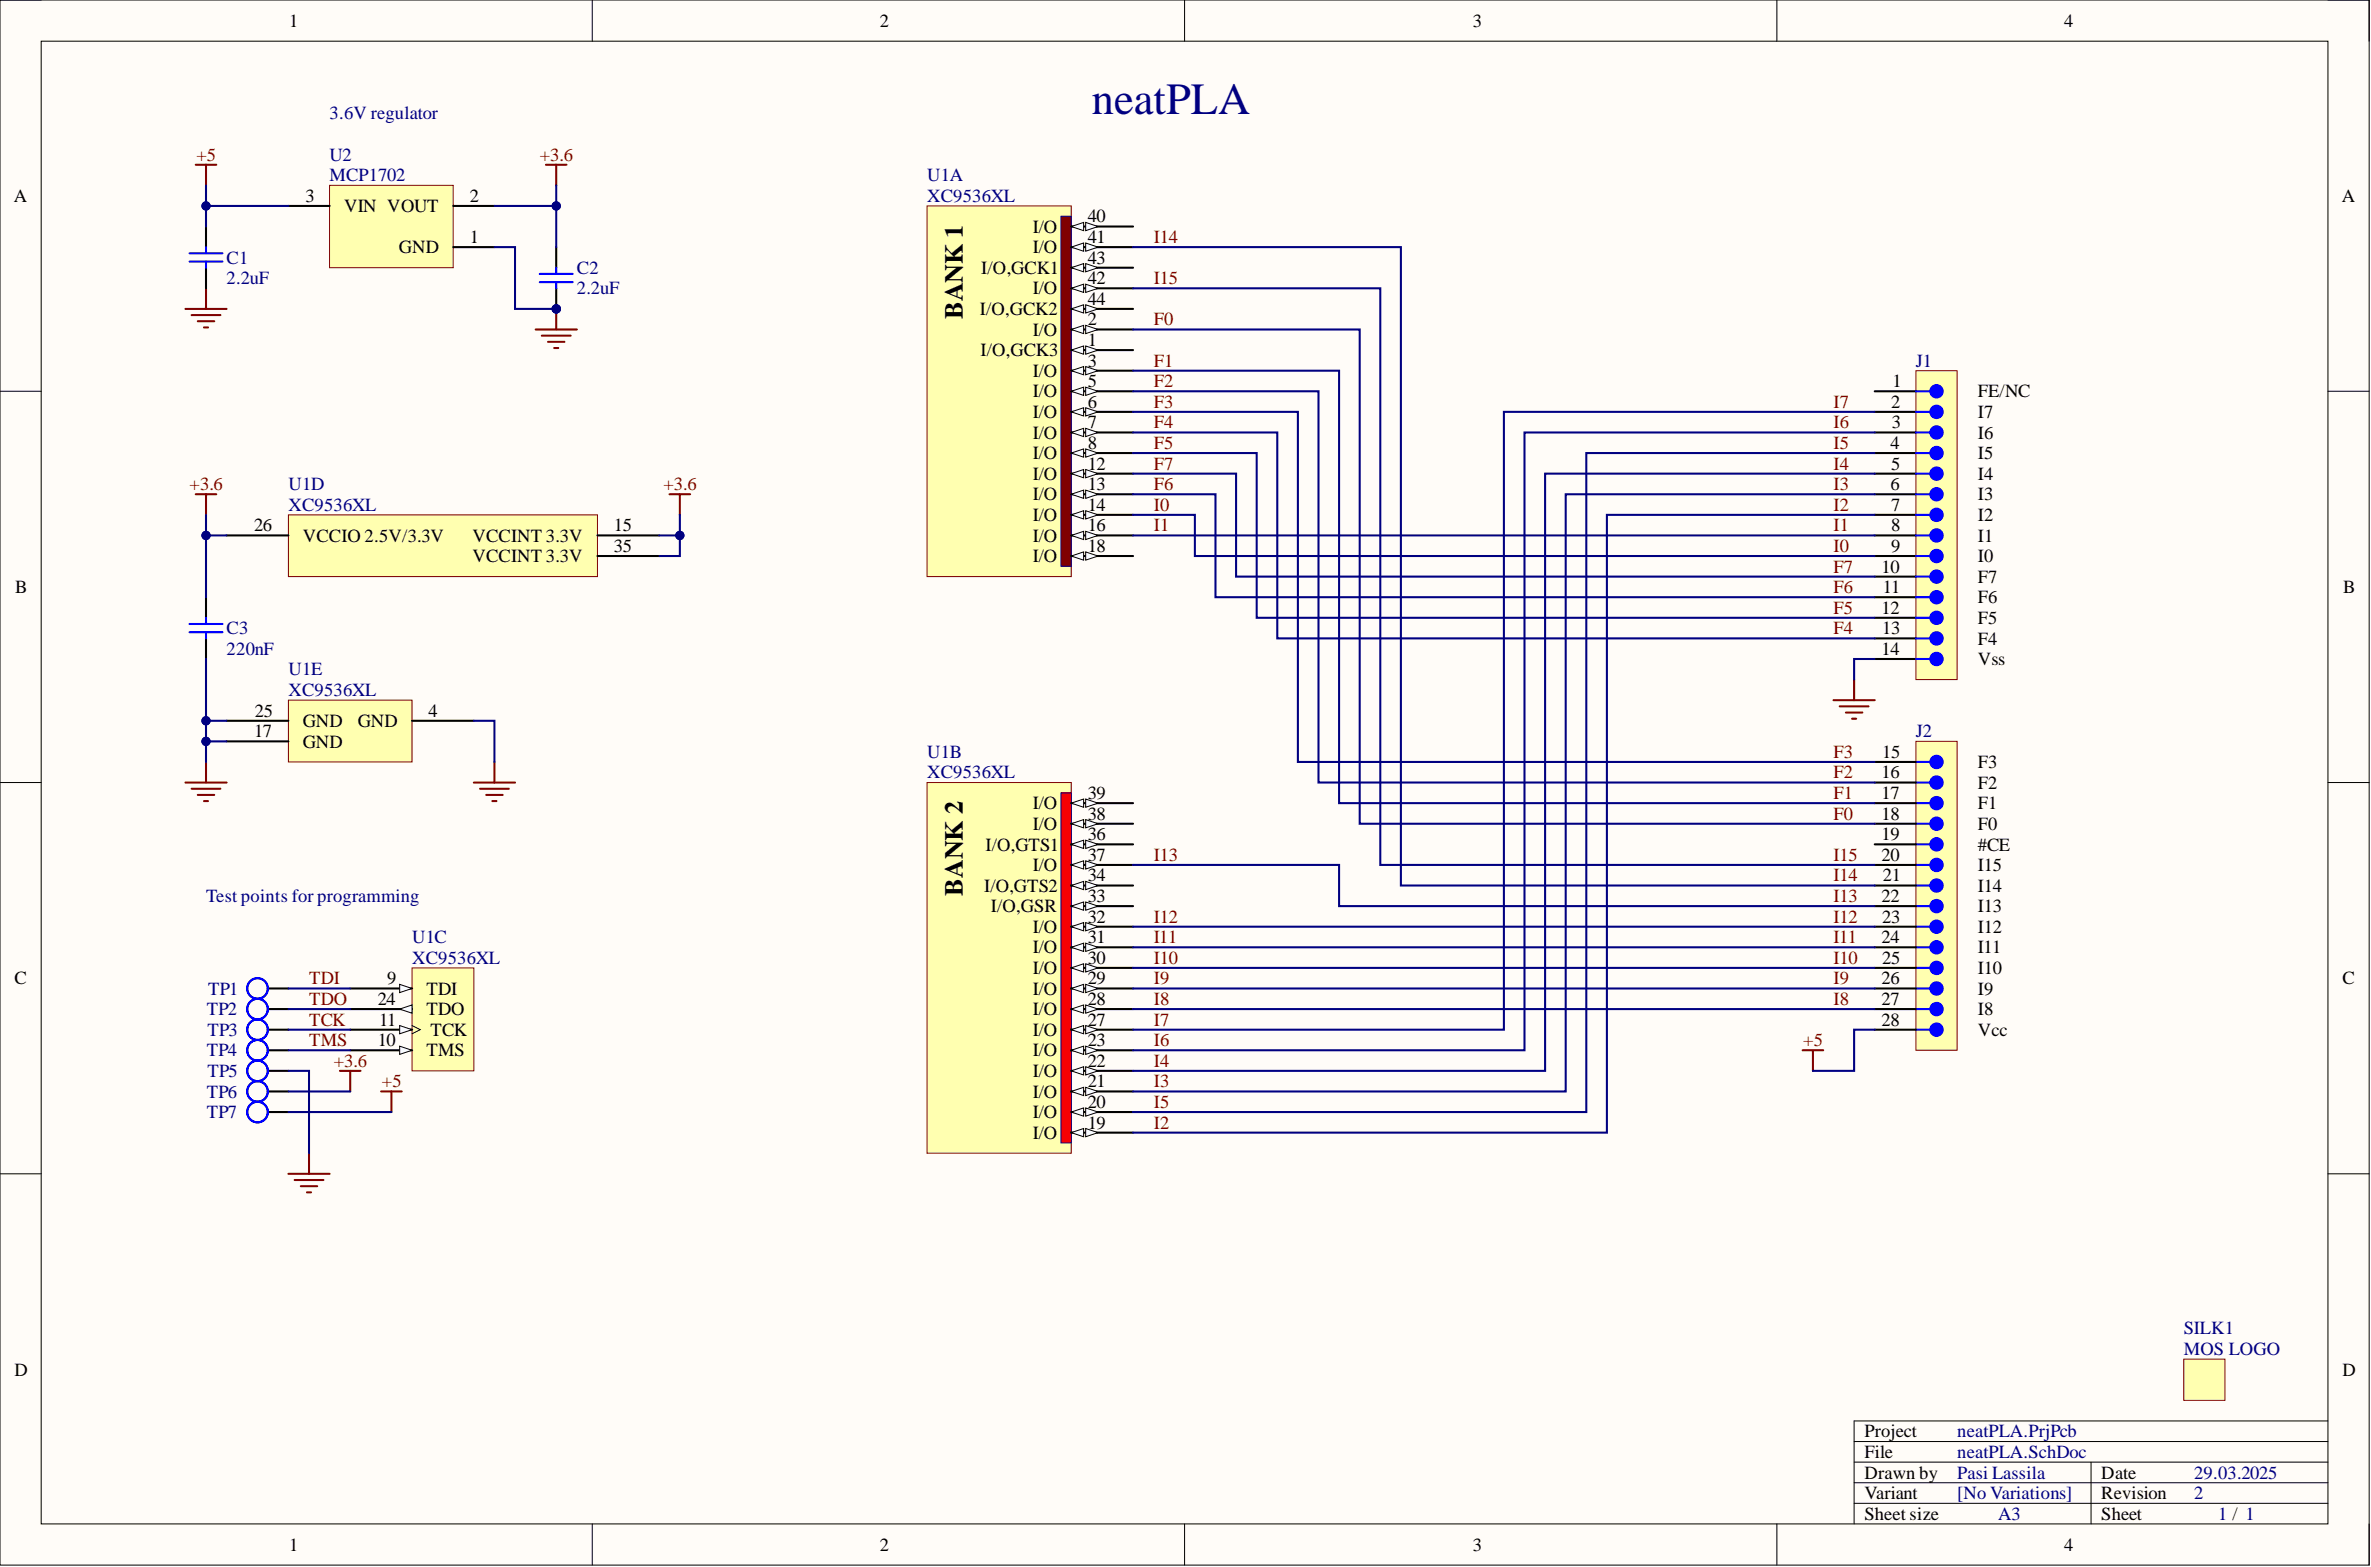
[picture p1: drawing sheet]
<svg xmlns="http://www.w3.org/2000/svg" width="292mm" height="193mm" viewBox="0 0 292 193" stroke-linecap="round" stroke-linejoin="round" font-family="sans-serif">
<defs><g id="words">
<text font-size="5.5" fill="#000080" x="134.5" y="14">neatPLA</text>
<g font-size="3.2">
<text x="118.6" y="39.3" transform="rotate(-90 118.6 39.3)">BANK 1</text>
<text x="118.6" y="110.3" transform="rotate(-90 118.6 110.3)">BANK 2</text>
</g>
<g font-size="2.3">
<text x="35.6" y="3.3">1</text>
<text x="108.4" y="3.3">2</text>
<text x="181.5" y="3.3">3</text>
<text x="254.3" y="3.3">4</text>
<text x="1.7" y="24.9">A</text>
<text x="37.6" y="24.9">3</text>
<text x="42.4" y="26.1">VIN VOUT</text>
<text x="57.9" y="29.9">1</text>
<text x="57.9" y="24.9">2</text>
<text x="127.2" y="28.7">I/O</text>
<text x="134" y="27.4">40</text>
<text x="134" y="29.9">41</text>
<text x="288.5" y="24.9">A</text>
<text x="49.2" y="31.2">GND</text>
<text x="120.9" y="33.7">I/O,GCK1</text>
<text x="127.2" y="31.2">I/O</text>
<text x="134" y="32.5">43</text>
<text x="134" y="35">42</text>
<text x="120.7" y="38.8">I/O,GCK2</text>
<text x="127.2" y="36.3">I/O</text>
<text x="127.2" y="41.3">I/O</text>
<text x="134" y="37.5">44</text>
<text x="134" y="40.1">2</text>
<text x="120.8" y="43.9">I/O,GCK3</text>
<text x="127.2" y="46.4">I/O</text>
<text x="134" y="42.6">1</text>
<text x="134" y="45.1">3</text>
<text x="134" y="47.7">5</text>
<text x="233.2" y="47.7">1</text>
<text x="127.2" y="48.9">I/O</text>
<text x="127.2" y="51.5">I/O</text>
<text x="134" y="50.2">6</text>
<text x="134" y="52.7">7</text>
<text x="233" y="50.2">2</text>
<text x="233.1" y="52.7">3</text>
<text x="243.6" y="48.9">FE/NC</text>
<text x="243.6" y="51.5">I7</text>
<text x="127.2" y="54">I/O</text>
<text x="127.2" y="56.6">I/O</text>
<text x="127.2" y="59.1">I/O</text>
<text x="134" y="55.3">8</text>
<text x="134" y="57.8">12</text>
<text x="232.9" y="55.3">4</text>
<text x="233" y="57.8">5</text>
<text x="243.6" y="54">I6</text>
<text x="243.6" y="56.6">I5</text>
<text x="243.6" y="59.1">I4</text>
<text x="31.3" y="65.4">26</text>
<text x="75.6" y="65.4">15</text>
<text x="127.2" y="61.6">I/O</text>
<text x="127.2" y="64.2">I/O</text>
<text x="134" y="60.4">13</text>
<text x="134" y="62.9">14</text>
<text x="134" y="65.4">16</text>
<text x="232.9" y="60.4">6</text>
<text x="233" y="62.9">7</text>
<text x="233" y="65.4">8</text>
<text x="243.6" y="61.6">I3</text>
<text x="243.6" y="64.2">I2</text>
<text x="37.3" y="66.7">VCCIO 2.5V/3.3V</text>
<text x="58.2" y="66.7">VCCINT 3.3V</text>
<text x="58.2" y="69.2">VCCINT 3.3V</text>
<text x="75.6" y="68">35</text>
<text x="127.2" y="66.7">I/O</text>
<text x="127.2" y="69.2">I/O</text>
<text x="134" y="68">18</text>
<text x="231.8" y="70.5">10</text>
<text x="233" y="68">9</text>
<text x="243.6" y="66.7">I1</text>
<text x="243.6" y="69.2">I0</text>
<text x="243.6" y="71.8">F7</text>
<text x="1.9" y="73">B</text>
<text x="231.8" y="75.6">12</text>
<text x="232" y="73">11</text>
<text x="243.6" y="74.3">F6</text>
<text x="243.6" y="76.8">F5</text>
<text x="288.7" y="73">B</text>
<text x="231.8" y="80.6">14</text>
<text x="231.9" y="78.1">13</text>
<text x="243.6" y="79.4">F4</text>
<text x="243.6" y="81.9">Vss</text>
<text x="31.4" y="88.3">25</text>
<text x="37.3" y="89.5">GND</text>
<text x="44.1" y="89.5">GND</text>
<text x="52.8" y="88.3">4</text>
<text x="31.3" y="90.8">17</text>
<text x="37.3" y="92.1">GND</text>
<text x="231.8" y="95.9">16</text>
<text x="231.9" y="93.3">15</text>
<text x="243.6" y="94.6">F3</text>
<text x="127.2" y="99.7">I/O</text>
<text x="134" y="98.4">39</text>
<text x="134" y="100.9">38</text>
<text x="231.8" y="98.4">17</text>
<text x="231.8" y="100.9">18</text>
<text x="243.6" y="97.1">F2</text>
<text x="243.6" y="99.7">F1</text>
<text x="121.4" y="104.7">I/O,GTS1</text>
<text x="127.2" y="102.2">I/O</text>
<text x="127.2" y="107.3">I/O</text>
<text x="134" y="103.5">36</text>
<text x="134" y="106">37</text>
<text x="231.8" y="103.5">19</text>
<text x="231.8" y="106">20</text>
<text x="243.6" y="102.2">F0</text>
<text x="243.6" y="104.7">#CE</text>
<text x="243.6" y="107.3">I15</text>
<text x="121.2" y="109.8">I/O,GTS2</text>
<text x="122.1" y="112.3">I/O,GSR</text>
<text x="134" y="108.5">34</text>
<text x="134" y="111.1">33</text>
<text x="134" y="113.6">32</text>
<text x="231.8" y="111.1">22</text>
<text x="231.9" y="113.6">23</text>
<text x="232" y="108.5">21</text>
<text x="243.6" y="109.8">I14</text>
<text x="243.6" y="112.3">I13</text>
<text x="127.2" y="114.9">I/O</text>
<text x="127.2" y="117.4">I/O</text>
<text x="127.2" y="120">I/O</text>
<text x="134" y="116.1">31</text>
<text x="134" y="118.7">30</text>
<text x="231.8" y="116.1">24</text>
<text x="231.9" y="118.7">25</text>
<text x="243.6" y="114.9">I12</text>
<text x="243.6" y="117.4">I11</text>
<text x="243.6" y="120">I10</text>
<text x="1.8" y="121.2">C</text>
<text x="46.5" y="123.8">24</text>
<text x="47.7" y="121.2">9</text>
<text x="52.5" y="122.5">TDI</text>
<text x="52.5" y="125">TDO</text>
<text x="127.2" y="122.5">I/O</text>
<text x="127.2" y="125">I/O</text>
<text x="134" y="121.2">29</text>
<text x="134" y="123.8">28</text>
<text x="231.8" y="121.2">26</text>
<text x="231.8" y="123.8">27</text>
<text x="243.6" y="122.5">I9</text>
<text x="243.6" y="125">I8</text>
<text x="288.6" y="121.2">C</text>
<text x="46.5" y="128.8">10</text>
<text x="46.7" y="126.3">11</text>
<text x="52.5" y="130.1">TMS</text>
<text x="53" y="127.6">TCK</text>
<text x="127.2" y="127.6">I/O</text>
<text x="127.2" y="130.1">I/O</text>
<text x="134" y="126.3">27</text>
<text x="134" y="128.8">23</text>
<text x="134" y="131.4">22</text>
<text x="231.8" y="126.3">28</text>
<text x="243.6" y="127.6">Vcc</text>
<text x="127.2" y="132.6">I/O</text>
<text x="127.2" y="135.2">I/O</text>
<text x="127.2" y="137.7">I/O</text>
<text x="134" y="133.9">21</text>
<text x="134" y="136.4">20</text>
<text x="127.2" y="140.2">I/O</text>
<text x="134" y="139">19</text>
<text x="1.8" y="169.4">D</text>
<text x="288.6" y="169.4">D</text>
<text x="229.7" y="177">Project</text>
<text x="229.7" y="179.5">File</text>
<text x="229.7" y="182.1">Drawn by</text>
<text x="229.7" y="184.6">Variant</text>
<text x="258.9" y="184.6">Revision</text>
<text x="258.9" y="182.1">Date</text>
<text x="35.6" y="191">1</text>
<text x="108.4" y="191">2</text>
<text x="181.5" y="191">3</text>
<text x="229.7" y="187.2">Sheet size</text>
<text x="254.3" y="191">4</text>
<text x="258.9" y="187.2">Sheet</text>
</g>
<g font-size="2.3" fill="#000080">
<text x="40.6" y="14.7">3.6V regulator</text>
<text x="40.6" y="19.8">U2</text>
<text x="40.6" y="22.3">MCP1702</text>
<text x="114.2" y="22.3">U1A</text>
<text x="114.2" y="24.9">XC9536XL</text>
<text x="27.9" y="32.5">C1</text>
<text x="27.9" y="35">2.2uF</text>
<text x="71.1" y="33.7">C2</text>
<text x="71.1" y="36.3">2.2uF</text>
<text x="236" y="45.1">J1</text>
<text x="35.5" y="60.4">U1D</text>
<text x="35.5" y="62.9">XC9536XL</text>
<text x="27.9" y="78.1">C3</text>
<text x="27.9" y="80.6">220nF</text>
<text x="35.5" y="83.2">U1E</text>
<text x="35.5" y="85.7">XC9536XL</text>
<text x="114.2" y="93.3">U1B</text>
<text x="114.2" y="95.9">XC9536XL</text>
<text x="236" y="90.8">J2</text>
<text x="25.4" y="111.1">Test points for programming</text>
<text x="50.8" y="116.1">U1C</text>
<text x="50.8" y="118.7">XC9536XL</text>
<text x="25.5" y="125">TP2</text>
<text x="25.6" y="122.5">TP1</text>
<text x="25.5" y="130.1">TP4</text>
<text x="25.5" y="127.6">TP3</text>
<text x="25.5" y="135.2">TP6</text>
<text x="25.5" y="137.7">TP7</text>
<text x="25.5" y="132.6">TP5</text>
<text x="269" y="164.3">SILK1</text>
<text x="269" y="166.9">MOS LOGO</text>
<text x="241.1" y="177">neatPLA.PrjPcb</text>
<text x="241.1" y="179.5">neatPLA.SchDoc</text>
<text x="241.1" y="182.1">Pasi Lassila</text>
<text x="241.1" y="184.6">[No Variations]</text>
<text x="270.3" y="184.6">2</text>
<text x="270.3" y="182.1">29.03.2025</text>
<text x="246.2" y="187.2">A3</text>
<text x="273.3" y="187.2">1 / 1</text>
</g>
<g font-size="2.3" fill="#800000">
<text x="24.2" y="19.8">+5</text>
<text x="66.5" y="19.8">+3.6</text>
<text x="142.1" y="29.9">I14</text>
<text x="142.1" y="35">I15</text>
<text x="142.1" y="40.1">F0</text>
<text x="142.1" y="47.7">F2</text>
<text x="142.1" y="45.1">F1</text>
<text x="142.1" y="52.7">F4</text>
<text x="142.1" y="50.2">F3</text>
<text x="225.9" y="50.2">I7</text>
<text x="225.9" y="52.7">I6</text>
<text x="142.1" y="57.8">F7</text>
<text x="142.1" y="55.3">F5</text>
<text x="225.9" y="55.3">I5</text>
<text x="225.9" y="57.8">I4</text>
<text x="23.3" y="60.4">+3.6</text>
<text x="81.7" y="60.4">+3.6</text>
<text x="142.1" y="65.4">I1</text>
<text x="142.1" y="62.9">I0</text>
<text x="142.1" y="60.4">F6</text>
<text x="225.9" y="60.4">I3</text>
<text x="225.9" y="62.9">I2</text>
<text x="225.9" y="65.4">I1</text>
<text x="225.9" y="68">I0</text>
<text x="225.9" y="70.5">F7</text>
<text x="225.9" y="73">F6</text>
<text x="225.9" y="75.6">F5</text>
<text x="225.9" y="78.1">F4</text>
<text x="225.9" y="93.3">F3</text>
<text x="225.9" y="95.9">F2</text>
<text x="225.9" y="98.4">F1</text>
<text x="225.9" y="100.9">F0</text>
<text x="142.1" y="106">I13</text>
<text x="225.9" y="106">I15</text>
<text x="142.1" y="113.6">I12</text>
<text x="225.9" y="108.5">I14</text>
<text x="225.9" y="111.1">I13</text>
<text x="225.9" y="113.6">I12</text>
<text x="142.1" y="116.1">I11</text>
<text x="142.1" y="118.7">I10</text>
<text x="225.9" y="116.1">I11</text>
<text x="225.9" y="118.7">I10</text>
<text x="38.1" y="121.2">TDI</text>
<text x="38.1" y="123.8">TDO</text>
<text x="142.1" y="121.2">I9</text>
<text x="142.1" y="123.8">I8</text>
<text x="225.9" y="121.2">I9</text>
<text x="225.9" y="123.8">I8</text>
<text x="38.1" y="126.3">TCK</text>
<text x="38.1" y="128.8">TMS</text>
<text x="41.1" y="131.4">+3.6</text>
<text x="142.1" y="126.3">I7</text>
<text x="142.1" y="128.8">I6</text>
<text x="142.1" y="131.4">I4</text>
<text x="222.2" y="128.8">+5</text>
<text x="47" y="133.9">+5</text>
<text x="142.1" y="136.4">I5</text>
<text x="142.1" y="133.9">I3</text>
<text x="142.1" y="139">I2</text>
</g>
</g></defs>
<path d="M0 0h291.9v192.7h-291.9z" fill-rule="evenodd" fill="#fffcf8"/>
<path d="M0 0h291.9v192.7h-291.9z" fill="none" stroke="#000" stroke-width=".12"/>
<path d="M5.1 5.1h281.7v182.6h-281.7z" fill-rule="evenodd" fill="#fffcf8"/>
<g fill="none" stroke="#000" stroke-width=".12">
<path d="M0 0h5.1M5.1 5.1h281.7v182.6h-281.7zM73 0v5.1M145.9 0v5.1M218.9 0v5.1M286.8 0h5.1v5.1M0 48.2h5.1M286.8 48.2h5.1M0 96.4h5.1M286.8 96.4h5.1M0 144.6h5.1M286.8 144.6h5.1"/>
<path d="M228.4 177.5h58.4M286.8 175h-58.4v12.7M73 187.7v5M145.9 187.7v5M218.9 187.7v5M228.4 185.1h58.4M228.4 182.6h58.4M228.4 180.1h58.4M257.6 180.1v7.6M291.9 187.7v5"/>
</g>
<g fill="none" stroke="#800000" stroke-width=".25">
<path d="M68.5 38v2.6M66 40.6h5.1M66.7 41.3h3.6M67.5 42.1h2M68.3 42.9h.5M22.8 96.4h5.1M23.6 97.1h3.6M24.4 97.9h2M25.1 98.7h.5M25.4 93.8v2.6M58.4 96.4h5.1M59.1 97.1h3.6"/>
<path d="M59.9 97.9h2M60.7 98.7h.5M60.9 93.8v2.6M225.9 86.2h5.1M226.6 87h3.6M227.4 87.7h2M228.2 88.5h.5M228.4 83.7v2.5M222.1 129.3h2.5M223.3 129.3v2.6"/>
</g>
<circle cx="68.5" cy="38" r=".51" fill="#000080"/>
<circle cx="68.5" cy="38" r=".51" fill="none" stroke="#000080" stroke-width=".12"/>
<g fill="none" stroke="#800000" stroke-width=".25">
<path d="M22.8 38h5.1M23.6 38.8h3.6M24.1 20.3h2.5M24.4 39.6h2M25.4 20.3v2.5M25.4 35.5v2.5M67.3 20.3h2.5M68.5 20.3v2.5M25.1 40.3h.5M24.1 60.9h2.5M25.4 60.9v2.5M82.5 60.9h2.5"/>
<path d="M83.8 60.9v2.5M41.9 131.9h2.5M43.1 131.9v2.5M47 134.4h2.5M48.2 134.4v2.5M35.5 144.6h5.1M36.3 145.3h3.5M37.1 146.1h2M37.8 146.8h.5M38.1 142v2.6"/>
</g>
<path d="M33 121.7h2.5M33 124.3h2.5M33 126.8h2.5M33 129.3h2.5M33 131.9h2.5M33 134.4h2.5M33 136.9h2.5" fill="none" stroke="#000" stroke-width=".25"/>
<g fill="none" stroke="#00f" stroke-width=".25">
<circle cx="31.7" cy="126.8" r="1.27"/>
<circle cx="31.7" cy="131.9" r="1.27"/>
<circle cx="31.7" cy="129.3" r="1.27"/>
<circle cx="31.7" cy="134.4" r="1.27"/>
<circle cx="31.7" cy="136.9" r="1.27"/>
<circle cx="31.7" cy="121.7" r="1.27"/>
<circle cx="31.7" cy="124.3" r="1.27"/>
</g>
<path d="M236 45.6h5.1v38.1h-5.1z" fill-rule="evenodd" fill="#ffffb0"/>
<path d="M236 45.6h5.1v38.1h-5.1z" fill="none" stroke="#800000" stroke-width=".12"/>
<path d="M231 48.2h5M231 50.7h5M231 53.3h5M231 55.8h5M231 58.3h5M231 60.9h5M231 63.4h5M231 65.9h5M231 68.5h5" fill="none" stroke="#000" stroke-width=".25"/>
<path d="M236 50.7h1.8" fill="none" stroke="#00f" stroke-width=".25"/>
<circle cx="238.6" cy="50.7" r=".76" fill="#00f"/>
<g fill="none" stroke="#00f" stroke-width=".25">
<path d="M236 53.3h1.8"/>
<circle cx="238.6" cy="50.7" r=".76"/>
</g>
<circle cx="238.6" cy="53.3" r=".76" fill="#00f"/>
<g fill="none" stroke="#00f" stroke-width=".25">
<path d="M236 55.8h1.8"/>
<circle cx="238.6" cy="53.3" r=".76"/>
</g>
<circle cx="238.6" cy="55.8" r=".76" fill="#00f"/>
<g fill="none" stroke="#00f" stroke-width=".25">
<path d="M236 58.3h1.8"/>
<circle cx="238.6" cy="55.8" r=".76"/>
</g>
<circle cx="238.6" cy="58.3" r=".76" fill="#00f"/>
<g fill="none" stroke="#00f" stroke-width=".25">
<path d="M236 60.9h1.8"/>
<circle cx="238.6" cy="58.3" r=".76"/>
</g>
<circle cx="238.6" cy="60.9" r=".76" fill="#00f"/>
<g fill="none" stroke="#00f" stroke-width=".25">
<path d="M236 63.4h1.8"/>
<circle cx="238.6" cy="60.9" r=".76"/>
</g>
<circle cx="238.6" cy="63.4" r=".76" fill="#00f"/>
<g fill="none" stroke="#00f" stroke-width=".25">
<path d="M236 65.9h1.8"/>
<circle cx="238.6" cy="63.4" r=".76"/>
</g>
<circle cx="238.6" cy="65.9" r=".76" fill="#00f"/>
<g fill="none" stroke="#00f" stroke-width=".25">
<path d="M236 68.5h1.8"/>
<circle cx="238.6" cy="65.9" r=".76"/>
</g>
<circle cx="238.6" cy="68.5" r=".76" fill="#00f"/>
<g fill="none" stroke="#00f" stroke-width=".25">
<path d="M236 71h1.8"/>
<circle cx="238.6" cy="68.5" r=".76"/>
</g>
<path d="M231 71h5" fill="none" stroke="#000" stroke-width=".25"/>
<circle cx="238.6" cy="71" r=".76" fill="#00f"/>
<g fill="none" stroke="#00f" stroke-width=".25">
<path d="M236 73.5h1.8"/>
<circle cx="238.6" cy="71" r=".76"/>
</g>
<path d="M231 73.5h5" fill="none" stroke="#000" stroke-width=".25"/>
<circle cx="238.6" cy="73.5" r=".76" fill="#00f"/>
<g fill="none" stroke="#00f" stroke-width=".25">
<path d="M236 76.1h1.8"/>
<circle cx="238.6" cy="73.5" r=".76"/>
</g>
<path d="M231 76.1h5" fill="none" stroke="#000" stroke-width=".25"/>
<circle cx="238.6" cy="76.1" r=".76" fill="#00f"/>
<g fill="none" stroke="#00f" stroke-width=".25">
<path d="M236 48.2h1.8"/>
<circle cx="238.6" cy="76.1" r=".76"/>
</g>
<circle cx="238.6" cy="48.2" r=".76" fill="#00f"/>
<g fill="none" stroke="#00f" stroke-width=".25">
<path d="M236 78.6h1.8"/>
<circle cx="238.6" cy="48.2" r=".76"/>
</g>
<path d="M231 78.6h5" fill="none" stroke="#000" stroke-width=".25"/>
<circle cx="238.6" cy="78.6" r=".76" fill="#00f"/>
<g fill="none" stroke="#00f" stroke-width=".25">
<path d="M236 81.2h1.8"/>
<circle cx="238.6" cy="78.6" r=".76"/>
</g>
<path d="M231 81.2h5" fill="none" stroke="#000" stroke-width=".25"/>
<circle cx="238.6" cy="81.2" r=".76" fill="#00f"/>
<circle cx="238.6" cy="81.2" r=".76" fill="none" stroke="#00f" stroke-width=".25"/>
<path d="M236 91.3h5.1v38h-5.1z" fill-rule="evenodd" fill="#ffffb0"/>
<path d="M236 91.3h5.1v38h-5.1z" fill="none" stroke="#800000" stroke-width=".12"/>
<path d="M236 124.3h1.8" fill="none" stroke="#00f" stroke-width=".25"/>
<circle cx="238.6" cy="124.3" r=".76" fill="#00f"/>
<g fill="none" stroke="#00f" stroke-width=".25">
<path d="M236 121.7h1.8"/>
<circle cx="238.6" cy="124.3" r=".76"/>
</g>
<circle cx="238.6" cy="121.7" r=".76" fill="#00f"/>
<g fill="none" stroke="#00f" stroke-width=".25">
<path d="M236 119.2h1.8"/>
<circle cx="238.6" cy="121.7" r=".76"/>
</g>
<circle cx="238.6" cy="119.2" r=".76" fill="#00f"/>
<g fill="none" stroke="#00f" stroke-width=".25">
<path d="M236 116.7h1.8"/>
<circle cx="238.6" cy="119.2" r=".76"/>
</g>
<circle cx="238.6" cy="116.7" r=".76" fill="#00f"/>
<g fill="none" stroke="#00f" stroke-width=".25">
<path d="M236 114.1h1.8"/>
<circle cx="238.6" cy="116.7" r=".76"/>
</g>
<circle cx="238.6" cy="114.1" r=".76" fill="#00f"/>
<g fill="none" stroke="#00f" stroke-width=".25">
<path d="M236 111.6h1.8"/>
<circle cx="238.6" cy="114.1" r=".76"/>
</g>
<circle cx="238.6" cy="111.6" r=".76" fill="#00f"/>
<g fill="none" stroke="#00f" stroke-width=".25">
<path d="M236 109h1.8"/>
<circle cx="238.6" cy="111.6" r=".76"/>
</g>
<circle cx="238.6" cy="109" r=".76" fill="#00f"/>
<g fill="none" stroke="#00f" stroke-width=".25">
<path d="M236 106.5h1.8"/>
<circle cx="238.6" cy="109" r=".76"/>
</g>
<circle cx="238.6" cy="106.5" r=".76" fill="#00f"/>
<g fill="none" stroke="#00f" stroke-width=".25">
<path d="M236 104h1.8"/>
<circle cx="238.6" cy="106.5" r=".76"/>
</g>
<circle cx="238.6" cy="104" r=".76" fill="#00f"/>
<g fill="none" stroke="#00f" stroke-width=".25">
<path d="M236 101.4h1.8"/>
<circle cx="238.6" cy="104" r=".76"/>
</g>
<circle cx="238.6" cy="101.4" r=".76" fill="#00f"/>
<g fill="none" stroke="#00f" stroke-width=".25">
<path d="M236 98.9h1.8"/>
<circle cx="238.6" cy="101.4" r=".76"/>
</g>
<circle cx="238.6" cy="98.9" r=".76" fill="#00f"/>
<g fill="none" stroke="#00f" stroke-width=".25">
<path d="M236 126.8h1.8"/>
<circle cx="238.6" cy="98.9" r=".76"/>
</g>
<circle cx="238.6" cy="126.8" r=".76" fill="#00f"/>
<g fill="none" stroke="#00f" stroke-width=".25">
<path d="M236 96.4h1.8"/>
<circle cx="238.6" cy="126.8" r=".76"/>
</g>
<circle cx="238.6" cy="96.4" r=".76" fill="#00f"/>
<g fill="none" stroke="#00f" stroke-width=".25">
<path d="M236 93.8h1.8"/>
<circle cx="238.6" cy="96.4" r=".76"/>
</g>
<circle cx="238.6" cy="93.8" r=".76" fill="#00f"/>
<circle cx="238.6" cy="93.8" r=".76" fill="none" stroke="#00f" stroke-width=".25"/>
<g fill="none" stroke="#000" stroke-width=".25">
<path d="M231 93.8h5M231 96.4h5M231 98.9h5M231 101.4h5M231 104h5M231 106.5h5M231 109h5M231 111.6h5M231 114.1h5M231 116.7h5M231 119.2h5M231 121.7h5"/>
<path d="M231 124.3h5M231 126.8h5"/>
</g>
<path d="M114.2 25.4h17.8v45.6h-17.8z" fill-rule="evenodd" fill="#ffffb0"/>
<path d="M114.2 25.4h17.8v45.6h-17.8z" fill="none" stroke="#800000" stroke-width=".12"/>
<path d="M130.7 26.6h1.3v43.1h-1.3z" fill-rule="evenodd" fill="#800000"/>
<path d="M130.7 26.6h1.3v43.1h-1.3z" fill="none" stroke="#000080" stroke-width=".12"/>
<path d="M132 27.9h7.6" fill="none" stroke="#000" stroke-width=".25"/>
<path d="M132 27.9l1.5-.5v1z" fill="#f8fcff"/>
<path d="M132 27.9l1.5-.5v1z" fill="none" stroke="#000" stroke-width=".12"/>
<path d="M133.8 27.4l1.5 .5-1.5 .5z" fill="#f8fcff"/>
<path d="M133.8 27.4l1.5 .5-1.5 .5z" fill="none" stroke="#000" stroke-width=".12"/>
<path d="M132 30.4h7.6" fill="none" stroke="#000" stroke-width=".25"/>
<path d="M132 30.4l1.5-.5v1z" fill="#f8fcff"/>
<path d="M132 30.4l1.5-.5v1z" fill="none" stroke="#000" stroke-width=".12"/>
<path d="M133.8 29.9l1.5 .5-1.5 .5z" fill="#f8fcff"/>
<path d="M133.8 29.9l1.5 .5-1.5 .5z" fill="none" stroke="#000" stroke-width=".12"/>
<path d="M132 33h7.6" fill="none" stroke="#000" stroke-width=".25"/>
<path d="M132 33l1.5-.5v1z" fill="#f8fcff"/>
<path d="M132 33l1.5-.5v1z" fill="none" stroke="#000" stroke-width=".12"/>
<path d="M133.8 32.5l1.5 .5-1.5 .5z" fill="#f8fcff"/>
<path d="M133.8 32.5l1.5 .5-1.5 .5z" fill="none" stroke="#000" stroke-width=".12"/>
<path d="M132 35.5h7.6" fill="none" stroke="#000" stroke-width=".25"/>
<path d="M132 35.5l1.5-.5v1z" fill="#f8fcff"/>
<path d="M132 35.5l1.5-.5v1z" fill="none" stroke="#000" stroke-width=".12"/>
<path d="M133.8 35l1.5 .5-1.5 .5z" fill="#f8fcff"/>
<path d="M133.8 35l1.5 .5-1.5 .5z" fill="none" stroke="#000" stroke-width=".12"/>
<path d="M132 38h7.6" fill="none" stroke="#000" stroke-width=".25"/>
<path d="M132 38l1.5-.5v1z" fill="#f8fcff"/>
<path d="M132 38l1.5-.5v1z" fill="none" stroke="#000" stroke-width=".12"/>
<path d="M133.8 37.5l1.5 .5-1.5 .5z" fill="#f8fcff"/>
<path d="M133.8 37.5l1.5 .5-1.5 .5z" fill="none" stroke="#000" stroke-width=".12"/>
<path d="M132 40.6h7.6" fill="none" stroke="#000" stroke-width=".25"/>
<path d="M132 40.6l1.5-.5v1z" fill="#f8fcff"/>
<path d="M132 40.6l1.5-.5v1z" fill="none" stroke="#000" stroke-width=".12"/>
<path d="M133.8 40.1l1.5 .5-1.5 .5z" fill="#f8fcff"/>
<path d="M133.8 40.1l1.5 .5-1.5 .5z" fill="none" stroke="#000" stroke-width=".12"/>
<path d="M132 43.1h7.6" fill="none" stroke="#000" stroke-width=".25"/>
<path d="M132 43.1l1.5-.5v1z" fill="#f8fcff"/>
<path d="M132 43.1l1.5-.5v1z" fill="none" stroke="#000" stroke-width=".12"/>
<path d="M133.8 42.6l1.5 .5-1.5 .5z" fill="#f8fcff"/>
<path d="M133.8 42.6l1.5 .5-1.5 .5z" fill="none" stroke="#000" stroke-width=".12"/>
<path d="M132 45.6h7.6" fill="none" stroke="#000" stroke-width=".25"/>
<path d="M132 45.6l1.5-.5v1.1z" fill="#f8fcff"/>
<path d="M132 45.6l1.5-.5v1.1z" fill="none" stroke="#000" stroke-width=".12"/>
<path d="M133.8 45.1l1.5 .5-1.5 .6z" fill="#f8fcff"/>
<path d="M133.8 45.1l1.5 .5-1.5 .6z" fill="none" stroke="#000" stroke-width=".12"/>
<path d="M132 48.2h7.6" fill="none" stroke="#000" stroke-width=".25"/>
<path d="M132 48.2l1.5-.5v1z" fill="#f8fcff"/>
<path d="M132 48.2l1.5-.5v1z" fill="none" stroke="#000" stroke-width=".12"/>
<path d="M133.8 47.7l1.5 .5-1.5 .5z" fill="#f8fcff"/>
<path d="M133.8 47.7l1.5 .5-1.5 .5z" fill="none" stroke="#000" stroke-width=".12"/>
<path d="M132 50.7h7.6" fill="none" stroke="#000" stroke-width=".25"/>
<path d="M132 50.7l1.5-.5v1z" fill="#f8fcff"/>
<path d="M132 50.7l1.5-.5v1z" fill="none" stroke="#000" stroke-width=".12"/>
<path d="M133.8 50.2l1.5 .5-1.5 .5z" fill="#f8fcff"/>
<path d="M133.8 50.2l1.5 .5-1.5 .5z" fill="none" stroke="#000" stroke-width=".12"/>
<path d="M132 53.3h7.6" fill="none" stroke="#000" stroke-width=".25"/>
<path d="M132 53.3l1.5-.6v1.1z" fill="#f8fcff"/>
<path d="M132 53.3l1.5-.6v1.1z" fill="none" stroke="#000" stroke-width=".12"/>
<path d="M133.8 52.7l1.5 .6-1.5 .5z" fill="#f8fcff"/>
<path d="M133.8 52.7l1.5 .6-1.5 .5z" fill="none" stroke="#000" stroke-width=".12"/>
<path d="M132 55.8h7.6" fill="none" stroke="#000" stroke-width=".25"/>
<path d="M132 55.8l1.5-.5v1z" fill="#f8fcff"/>
<path d="M132 55.8l1.5-.5v1z" fill="none" stroke="#000" stroke-width=".12"/>
<path d="M133.8 55.3l1.5 .5-1.5 .5z" fill="#f8fcff"/>
<path d="M133.8 55.3l1.5 .5-1.5 .5z" fill="none" stroke="#000" stroke-width=".12"/>
<path d="M132 58.3h7.6" fill="none" stroke="#000" stroke-width=".25"/>
<path d="M132 58.3l1.5-.5v1z" fill="#f8fcff"/>
<path d="M132 58.3l1.5-.5v1z" fill="none" stroke="#000" stroke-width=".12"/>
<path d="M133.8 57.8l1.5 .5-1.5 .5z" fill="#f8fcff"/>
<path d="M133.8 57.8l1.5 .5-1.5 .5z" fill="none" stroke="#000" stroke-width=".12"/>
<path d="M132 60.9h7.6" fill="none" stroke="#000" stroke-width=".25"/>
<path d="M132 60.9l1.5-.5v1z" fill="#f8fcff"/>
<path d="M132 60.9l1.5-.5v1z" fill="none" stroke="#000" stroke-width=".12"/>
<path d="M133.8 60.4l1.5 .5-1.5 .5z" fill="#f8fcff"/>
<path d="M133.8 60.4l1.5 .5-1.5 .5z" fill="none" stroke="#000" stroke-width=".12"/>
<path d="M132 63.4h7.6" fill="none" stroke="#000" stroke-width=".25"/>
<path d="M132 63.4l1.5-.5v1z" fill="#f8fcff"/>
<path d="M132 63.4l1.5-.5v1z" fill="none" stroke="#000" stroke-width=".12"/>
<path d="M133.8 62.9l1.5 .5-1.5 .5z" fill="#f8fcff"/>
<path d="M133.8 62.9l1.5 .5-1.5 .5z" fill="none" stroke="#000" stroke-width=".12"/>
<path d="M132 65.9h7.6" fill="none" stroke="#000" stroke-width=".25"/>
<path d="M132 65.9l1.5-.5v1z" fill="#f8fcff"/>
<path d="M132 65.9l1.5-.5v1z" fill="none" stroke="#000" stroke-width=".12"/>
<path d="M133.8 65.4l1.5 .5-1.5 .5z" fill="#f8fcff"/>
<path d="M133.8 65.4l1.5 .5-1.5 .5z" fill="none" stroke="#000" stroke-width=".12"/>
<path d="M132 68.5h7.6" fill="none" stroke="#000" stroke-width=".25"/>
<path d="M132 68.5l1.5-.5v1z" fill="#f8fcff"/>
<path d="M132 68.5l1.5-.5v1z" fill="none" stroke="#000" stroke-width=".12"/>
<path d="M133.8 68l1.5 .5-1.5 .5z" fill="#f8fcff"/>
<path d="M133.8 68l1.5 .5-1.5 .5z" fill="none" stroke="#000" stroke-width=".12"/>
<path d="M114.2 96.4h17.8v45.6h-17.8z" fill-rule="evenodd" fill="#ffffb0"/>
<path d="M114.2 96.4h17.8v45.6h-17.8z" fill="none" stroke="#800000" stroke-width=".12"/>
<path d="M130.7 97.6h1.3v43.1h-1.3z" fill-rule="evenodd" fill="#f00"/>
<path d="M130.7 97.6h1.3v43.1h-1.3z" fill="none" stroke="#000080" stroke-width=".12"/>
<path d="M132 98.9h7.6" fill="none" stroke="#000" stroke-width=".25"/>
<path d="M132 98.9l1.5-.5v1z" fill="#f8fcff"/>
<path d="M132 98.9l1.5-.5v1z" fill="none" stroke="#000" stroke-width=".12"/>
<path d="M133.8 98.4l1.5 .5-1.5 .5z" fill="#f8fcff"/>
<path d="M133.8 98.4l1.5 .5-1.5 .5z" fill="none" stroke="#000" stroke-width=".12"/>
<path d="M132 101.4h7.6" fill="none" stroke="#000" stroke-width=".25"/>
<path d="M132 101.4l1.5-.5v1z" fill="#f8fcff"/>
<path d="M132 101.4l1.5-.5v1z" fill="none" stroke="#000" stroke-width=".12"/>
<path d="M133.8 100.9l1.5 .5-1.5 .5z" fill="#f8fcff"/>
<path d="M133.8 100.9l1.5 .5-1.5 .5z" fill="none" stroke="#000" stroke-width=".12"/>
<path d="M132 104h7.6" fill="none" stroke="#000" stroke-width=".25"/>
<path d="M132 104l1.5-.5v1z" fill="#f8fcff"/>
<path d="M132 104l1.5-.5v1z" fill="none" stroke="#000" stroke-width=".12"/>
<path d="M133.8 103.5l1.5 .5-1.5 .5z" fill="#f8fcff"/>
<path d="M133.8 103.5l1.5 .5-1.5 .5z" fill="none" stroke="#000" stroke-width=".12"/>
<path d="M132 106.5h7.6" fill="none" stroke="#000" stroke-width=".25"/>
<path d="M132 106.5l1.5-.5v1z" fill="#f8fcff"/>
<path d="M132 106.5l1.5-.5v1z" fill="none" stroke="#000" stroke-width=".12"/>
<path d="M133.8 106l1.5 .5-1.5 .5z" fill="#f8fcff"/>
<path d="M133.8 106l1.5 .5-1.5 .5z" fill="none" stroke="#000" stroke-width=".12"/>
<path d="M132 109h7.6" fill="none" stroke="#000" stroke-width=".25"/>
<path d="M132 109l1.5-.5v1.1z" fill="#f8fcff"/>
<path d="M132 109l1.5-.5v1.1z" fill="none" stroke="#000" stroke-width=".12"/>
<path d="M133.8 108.5l1.5 .5-1.5 .6z" fill="#f8fcff"/>
<path d="M133.8 108.5l1.5 .5-1.5 .6z" fill="none" stroke="#000" stroke-width=".12"/>
<path d="M132 111.6h7.6" fill="none" stroke="#000" stroke-width=".25"/>
<path d="M132 111.6l1.5-.5v1z" fill="#f8fcff"/>
<path d="M132 111.6l1.5-.5v1z" fill="none" stroke="#000" stroke-width=".12"/>
<path d="M133.8 111.1l1.5 .5-1.5 .5z" fill="#f8fcff"/>
<path d="M133.8 111.1l1.5 .5-1.5 .5z" fill="none" stroke="#000" stroke-width=".12"/>
<path d="M132 114.1h7.6" fill="none" stroke="#000" stroke-width=".25"/>
<path d="M132 114.1l1.5-.5v1z" fill="#f8fcff"/>
<path d="M132 114.1l1.5-.5v1z" fill="none" stroke="#000" stroke-width=".12"/>
<path d="M133.8 113.6l1.5 .5-1.5 .5z" fill="#f8fcff"/>
<path d="M133.8 113.6l1.5 .5-1.5 .5z" fill="none" stroke="#000" stroke-width=".12"/>
<path d="M132 116.7h7.6" fill="none" stroke="#000" stroke-width=".25"/>
<path d="M132 116.7l1.5-.6v1.1z" fill="#f8fcff"/>
<path d="M132 116.7l1.5-.6v1.1z" fill="none" stroke="#000" stroke-width=".12"/>
<path d="M133.8 116.1l1.5 .6-1.5 .5z" fill="#f8fcff"/>
<path d="M133.8 116.1l1.5 .6-1.5 .5z" fill="none" stroke="#000" stroke-width=".12"/>
<path d="M132 119.2h7.6" fill="none" stroke="#000" stroke-width=".25"/>
<path d="M132 119.2l1.5-.5v1z" fill="#f8fcff"/>
<path d="M132 119.2l1.5-.5v1z" fill="none" stroke="#000" stroke-width=".12"/>
<path d="M133.8 118.7l1.5 .5-1.5 .5z" fill="#f8fcff"/>
<path d="M133.8 118.7l1.5 .5-1.5 .5z" fill="none" stroke="#000" stroke-width=".12"/>
<path d="M132 121.7h7.6" fill="none" stroke="#000" stroke-width=".25"/>
<path d="M132 121.7l1.5-.5v1z" fill="#f8fcff"/>
<path d="M132 121.7l1.5-.5v1z" fill="none" stroke="#000" stroke-width=".12"/>
<path d="M133.8 121.2l1.5 .5-1.5 .5z" fill="#f8fcff"/>
<path d="M133.8 121.2l1.5 .5-1.5 .5z" fill="none" stroke="#000" stroke-width=".12"/>
<path d="M132 124.3h7.6" fill="none" stroke="#000" stroke-width=".25"/>
<path d="M132 124.3l1.5-.5v1z" fill="#f8fcff"/>
<path d="M132 124.3l1.5-.5v1z" fill="none" stroke="#000" stroke-width=".12"/>
<path d="M133.8 123.8l1.5 .5-1.5 .5z" fill="#f8fcff"/>
<path d="M133.8 123.8l1.5 .5-1.5 .5z" fill="none" stroke="#000" stroke-width=".12"/>
<path d="M132 126.8h7.6" fill="none" stroke="#000" stroke-width=".25"/>
<path d="M132 126.8l1.5-.5v1z" fill="#f8fcff"/>
<path d="M132 126.8l1.5-.5v1z" fill="none" stroke="#000" stroke-width=".12"/>
<path d="M133.8 126.3l1.5 .5-1.5 .5z" fill="#f8fcff"/>
<path d="M133.8 126.3l1.5 .5-1.5 .5z" fill="none" stroke="#000" stroke-width=".12"/>
<path d="M132 129.3h7.6" fill="none" stroke="#000" stroke-width=".25"/>
<path d="M132 129.3l1.5-.5v1z" fill="#f8fcff"/>
<path d="M132 129.3l1.5-.5v1z" fill="none" stroke="#000" stroke-width=".12"/>
<path d="M133.8 128.8l1.5 .5-1.5 .5z" fill="#f8fcff"/>
<path d="M133.8 128.8l1.5 .5-1.5 .5z" fill="none" stroke="#000" stroke-width=".12"/>
<path d="M132 131.9h7.6" fill="none" stroke="#000" stroke-width=".25"/>
<path d="M132 131.9l1.5-.5v1z" fill="#f8fcff"/>
<path d="M132 131.9l1.5-.5v1z" fill="none" stroke="#000" stroke-width=".12"/>
<path d="M133.8 131.4l1.5 .5-1.5 .5z" fill="#f8fcff"/>
<path d="M133.8 131.4l1.5 .5-1.5 .5z" fill="none" stroke="#000" stroke-width=".12"/>
<path d="M132 134.4h7.6" fill="none" stroke="#000" stroke-width=".25"/>
<path d="M132 134.4l1.5-.5v1z" fill="#f8fcff"/>
<path d="M132 134.4l1.5-.5v1z" fill="none" stroke="#000" stroke-width=".12"/>
<path d="M133.8 133.9l1.5 .5-1.5 .5z" fill="#f8fcff"/>
<path d="M133.8 133.9l1.5 .5-1.5 .5z" fill="none" stroke="#000" stroke-width=".12"/>
<path d="M132 136.9h7.6" fill="none" stroke="#000" stroke-width=".25"/>
<path d="M132 136.9l1.5-.5v1.1z" fill="#f8fcff"/>
<path d="M132 136.9l1.5-.5v1.1z" fill="none" stroke="#000" stroke-width=".12"/>
<path d="M133.8 136.4l1.5 .5-1.5 .6z" fill="#f8fcff"/>
<path d="M133.8 136.4l1.5 .5-1.5 .6z" fill="none" stroke="#000" stroke-width=".12"/>
<path d="M132 139.5h7.6" fill="none" stroke="#000" stroke-width=".25"/>
<path d="M132 139.5l1.5-.5v1z" fill="#f8fcff"/>
<path d="M132 139.5l1.5-.5v1z" fill="none" stroke="#000" stroke-width=".12"/>
<path d="M133.8 139l1.5 .5-1.5 .5z" fill="#f8fcff"/>
<path d="M133.8 139l1.5 .5-1.5 .5z" fill="none" stroke="#000" stroke-width=".12"/>
<path d="M50.8 119.2h7.6v12.7h-7.6z" fill-rule="evenodd" fill="#ffffb0"/>
<path d="M50.8 119.2h7.6v12.7h-7.6z" fill="none" stroke="#800000" stroke-width=".12"/>
<path d="M43.1 126.8h7.7" fill="none" stroke="#000" stroke-width=".25"/>
<path d="M49.2 126.3l1.6 .5-1.6 .5z" fill="#f8fcff"/>
<path d="M49.2 126.3l1.6 .5-1.6 .5zM50.8 126.3l1 .5-1 .5" fill="none" stroke="#000" stroke-width=".12"/>
<path d="M43.1 121.7h7.7" fill="none" stroke="#000" stroke-width=".25"/>
<path d="M49.2 121.2l1.6 .5-1.6 .5z" fill="#f8fcff"/>
<path d="M49.2 121.2l1.6 .5-1.6 .5z" fill="none" stroke="#000" stroke-width=".12"/>
<path d="M43.1 124.3h7.7" fill="none" stroke="#000" stroke-width=".25"/>
<path d="M49.2 124.3l1.6-.5v1z" fill="#f8fcff"/>
<path d="M49.2 124.3l1.6-.5v1z" fill="none" stroke="#000" stroke-width=".12"/>
<path d="M43.1 129.3h7.7" fill="none" stroke="#000" stroke-width=".25"/>
<path d="M49.2 128.8l1.6 .5-1.6 .5z" fill="#f8fcff"/>
<path d="M49.2 128.8l1.6 .5-1.6 .5z" fill="none" stroke="#000" stroke-width=".12"/>
<path d="M35.5 63.4h38.1v7.6h-38.1z" fill-rule="evenodd" fill="#ffffb0"/>
<path d="M35.5 63.4h38.1v7.6h-38.1z" fill="none" stroke="#800000" stroke-width=".12"/>
<path d="M27.9 65.9h7.6M73.6 65.9h7.6M73.6 68.5h7.6" fill="none" stroke="#000" stroke-width=".25"/>
<path d="M35.5 86.2h15.3v7.6h-15.3z" fill-rule="evenodd" fill="#ffffb0"/>
<path d="M35.5 86.2h15.3v7.6h-15.3z" fill="none" stroke="#800000" stroke-width=".12"/>
<path d="M27.9 88.8h7.6M27.9 91.3h7.6M50.8 88.8h7.6" fill="none" stroke="#000" stroke-width=".25"/>
<path d="M40.6 22.8h15.2v10.2h-15.2z" fill-rule="evenodd" fill="#ffffb0"/>
<path d="M40.6 22.8h15.2v10.2h-15.2z" fill="none" stroke="#800000" stroke-width=".12"/>
<path d="M25.4 27.9v2.5M25.4 33v2.5M35.5 25.4h5.1M55.8 30.4h5.1M55.8 25.4h5.1" fill="none" stroke="#000" stroke-width=".25"/>
<path d="M23.3 31.2h4.1M23.3 32.2h4.1M25.4 30.4v.8M25.4 32.2v.8" fill="none" stroke="#00f" stroke-width=".25"/>
<circle cx="68.5" cy="38" r=".51" fill="#000080"/>
<circle cx="68.5" cy="38" r=".51" fill="none" stroke="#000080" stroke-width=".12"/>
<path d="M68.5 35.5v2.5" fill="none" stroke="#000" stroke-width=".25"/>
<circle cx="68.5" cy="38" r=".51" fill="#000080"/>
<circle cx="68.5" cy="38" r=".51" fill="none" stroke="#000080" stroke-width=".12"/>
<path d="M68.5 30.4v2.6M25.4 73.5v2.6M25.4 78.6v2.6" fill="none" stroke="#000" stroke-width=".25"/>
<path d="M66.5 33.7h4.1M66.5 34.7h4.1M68.5 33v.7M68.5 34.7v.8M23.3 76.8h4.1M23.3 77.9h4.1M25.4 76.1v.7M25.4 77.9v.7" fill="none" stroke="#00f" stroke-width=".25"/>
<path d="M269 167.4h5.1v5h-5.1z" fill-rule="evenodd" fill="#ffffb0"/>
<path d="M269 167.4h5.1v5h-5.1z" fill="none" stroke="#800000" stroke-width=".12"/>
<path d="M27.9 88.8h-2.5v5" fill="none" stroke="#000080" stroke-width=".25"/>
<circle cx="25.4" cy="88.8" r=".51" fill="#000080"/>
<circle cx="25.4" cy="88.8" r=".51" fill="none" stroke="#000080" stroke-width=".12"/>
<circle cx="25.4" cy="91.3" r=".51" fill="#000080"/>
<circle cx="25.4" cy="91.3" r=".51" fill="none" stroke="#000080" stroke-width=".12"/>
<path d="M25.4 91.3h2.5" fill="none" stroke="#000080" stroke-width=".25"/>
<circle cx="25.4" cy="91.3" r=".51" fill="#000080"/>
<circle cx="25.4" cy="91.3" r=".51" fill="none" stroke="#000080" stroke-width=".12"/>
<path d="M25.4 63.4v2.5h2.5M58.4 88.8h2.5v5" fill="none" stroke="#000080" stroke-width=".25"/>
<circle cx="25.4" cy="65.9" r=".51" fill="#000080"/>
<circle cx="25.4" cy="65.9" r=".51" fill="none" stroke="#000080" stroke-width=".12"/>
<path d="M83.8 63.4v5.1h-2.6" fill="none" stroke="#000080" stroke-width=".25"/>
<circle cx="83.8" cy="65.9" r=".51" fill="#000080"/>
<circle cx="83.8" cy="65.9" r=".51" fill="none" stroke="#000080" stroke-width=".12"/>
<path d="M81.2 65.9h2.6" fill="none" stroke="#000080" stroke-width=".25"/>
<circle cx="83.8" cy="65.9" r=".51" fill="#000080"/>
<circle cx="83.8" cy="65.9" r=".51" fill="none" stroke="#000080" stroke-width=".12"/>
<path d="M25.4 65.9v7.6M231 81.2h-2.6v2.5M35.5 121.7h7.6M35.5 124.3h7.6M35.5 126.8h7.6M35.5 129.3h7.6" fill="none" stroke="#000080" stroke-width=".25"/>
<circle cx="25.4" cy="65.9" r=".51" fill="#000080"/>
<circle cx="25.4" cy="65.9" r=".51" fill="none" stroke="#000080" stroke-width=".12"/>
<path d="M25.4 81.2v7.6" fill="none" stroke="#000080" stroke-width=".25"/>
<circle cx="25.4" cy="88.8" r=".51" fill="#000080"/>
<circle cx="25.4" cy="88.8" r=".51" fill="none" stroke="#000080" stroke-width=".12"/>
<path d="M35.5 25.4h-10.1v2.5" fill="none" stroke="#000080" stroke-width=".25"/>
<circle cx="25.4" cy="25.4" r=".51" fill="#000080"/>
<circle cx="25.4" cy="25.4" r=".51" fill="none" stroke="#000080" stroke-width=".12"/>
<path d="M60.9 25.4h7.6v5" fill="none" stroke="#000080" stroke-width=".25"/>
<circle cx="68.5" cy="25.4" r=".51" fill="#000080"/>
<circle cx="68.5" cy="25.4" r=".51" fill="none" stroke="#000080" stroke-width=".12"/>
<path d="M68.5 22.8v2.6" fill="none" stroke="#000080" stroke-width=".25"/>
<circle cx="68.5" cy="25.4" r=".51" fill="#000080"/>
<circle cx="68.5" cy="25.4" r=".51" fill="none" stroke="#000080" stroke-width=".12"/>
<path d="M25.4 22.8v2.6" fill="none" stroke="#000080" stroke-width=".25"/>
<circle cx="25.4" cy="25.4" r=".51" fill="#000080"/>
<circle cx="25.4" cy="25.4" r=".51" fill="none" stroke="#000080" stroke-width=".12"/>
<path d="M60.9 30.4h2.6v7.6h5" fill="none" stroke="#000080" stroke-width=".25"/>
<circle cx="68.5" cy="38" r=".51" fill="#000080"/>
<circle cx="68.5" cy="38" r=".51" fill="none" stroke="#000080" stroke-width=".12"/>
<g fill="none" stroke="#000080" stroke-width=".25">
<path d="M139.6 35.5h30.4v71h61M139.6 30.4h33v78.6h58.4M139.6 53.3h17.8v25.3h73.6M139.6 55.8h15.2v20.3h76.2M139.6 58.3h12.7v12.7h78.7M139.6 50.7h20.3v43.1h71.1M139.6 48.2h22.8v48.2h68.6M139.6 45.6h25.4v53.3h66M139.6 40.6h27.9v60.8h63.5M231 58.3h-40.6v73.6h-50.8M231 55.8h-35.6v81.1h-55.8M231 53.3h-43.2v76h-48.2"/>
<path d="M231 50.7h-45.7v76.1h-45.7M139.6 60.9h10.1v12.6h81.3M139.6 63.4h7.6v5.1h83.8M139.6 65.9h91.4M231 63.4h-33v76.1h-58.4M231 60.9h-38.1v73.5h-53.3M139.6 106.5h25.4v5.1h66M139.6 114.1h91.4M139.6 116.7h91.4M139.6 119.2h91.4M35.5 131.9h2.6v10.1M35.5 134.4h7.6"/>
<path d="M35.5 136.9h12.7M139.6 121.7h91.4M139.6 124.3h91.4M231 126.8h-2.6v5.1h-5.1"/>
</g>
<use href="#words"/>
</svg>
